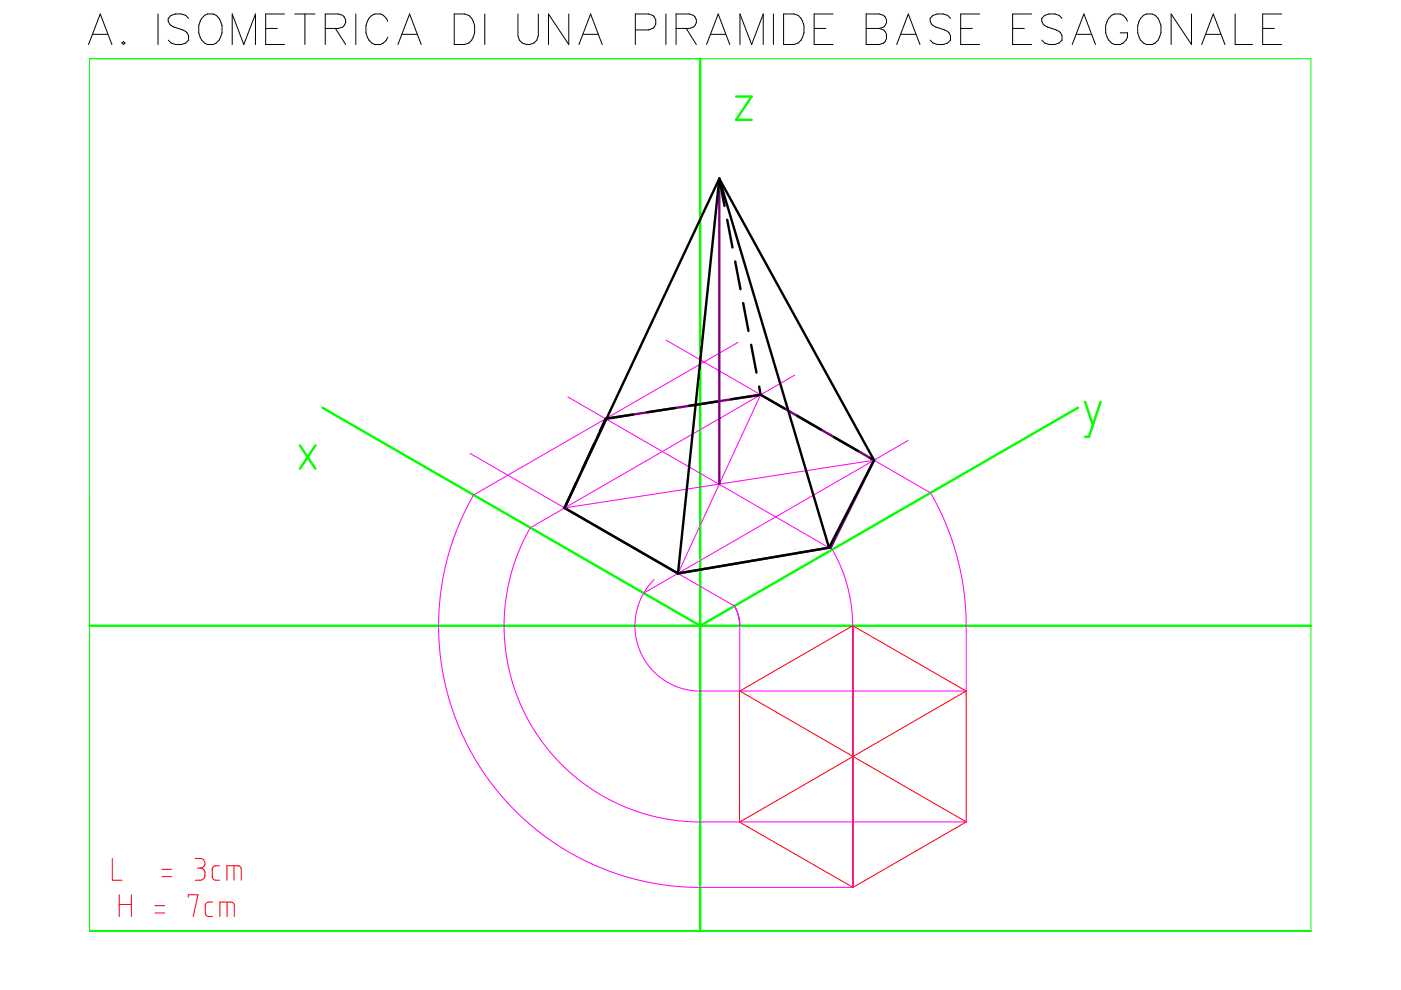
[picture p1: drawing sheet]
<svg xmlns="http://www.w3.org/2000/svg" width="297mm" height="210mm" viewBox="0 0 297 210" stroke-linecap="round" stroke-linejoin="round" font-family="sans-serif">
<path d="M19 12.4h258.9v185h-258.9z" fill="none" stroke="#0f0" stroke-width=".21"/>
<path d="M148.5 12.4v185M156.1 20.5h3.3l-3.3 4.9h3.3M63.6 94.4l3.3 5M66.9 94.4l-3.3 5M68.4 86.4l80.1 46.3 80.1-46.3M230.1 85.2l1.6 4.9M233.3 85.2l-2.4 7.4h-.8M19 132.7h258.9" fill="none" stroke="#0f0" stroke-width=".51"/>
<g fill="none" stroke="#f0f" stroke-width=".21">
<path d="M141.2 72.1l56.1 32.4 2.1 4 1.8 4.2 1.6 4.9 1.1 4.8 .6 3.7 .3 4.3 .1 16.1h-57.1l-2.2-.3-2-.6-3-1.5-1.3-1-1.3-1.4-1.8-2.6-.7-1.5-.5-1.8-.3-2-.1-1.5 .2-1.7 .4-1.9 1.3-3.1 .9-1.2 1.3-1.5M156.5 72.6l-56.1 32.3-3 6.1-2 5.5-1.5 6-.8 6.4-.1 6.1 .7 6.5 1.4 6.2 2.1 6.3 2.7 5.5 2.9 4.7 3.4 4.4 3.8 4.1 3.8 3.3 4.4 3.2 4.1 2.4 5.1 2.4 4.1 1.5 4 1.1 4.2 .9 4.2 .5 3.2 .2h33.7v-55.5M168.5 79.5l-56 32.4-2.2 4.1-1.5 4.2-1.1 4.2-.7 5-.1 4.7 .4 4.5 .9 4.4 1.3 4.3 2.1 4.6 2.4 4.1 2.6 3.4 3.5 3.7 3.7 3.1 4.4 2.8 4.2 2.1 4.6 1.6 5 1.1 5.4 .5h57.5M99.7 96.1l56 32.4M120.4 84.2l56 32.3M161.3 83.7l-17.6 37.9M185.3 97.6l-65.6 10.1M192.6 93.4l-56.1 32.4M176.2 116.1l2 3.9 1.4 4.1 .9 4.3 .3 4.3M148.5 132.7h.1M155.6 128.2l.9 2.1 .3 2.4M156 128.9l.7 2 .1 1.8"/>
<path d="M156.8 132.7v13.8M19 197.4h.1"/>
</g>
<g fill="none" stroke="#f00" stroke-width=".21">
<path d="M180.8 132.7v55.5M156.8 146.5l48.1 27.8M204.9 146.5v27.8M204.9 146.5l-24.1-13.8-24 13.9v27.7M204.9 146.5l-48.1 27.8M156.8 174.3l24 13.9M204.9 174.3l-24.1 13.9M23.8 182v4.6h2.1M25.3 189.7v4.6M25.3 191.8h2.6M27.9 189.7v4.6M32.9 193.6h2"/>
<path d="M32.9 192h2M34.3 185.9h2.1M34.3 184.3h2.1M39.9 190.2v-.5h2.1l-1 4.6M41.4 182h1.3l.6 .6 .2 .6-.2 .4-.4 .3-.5 .2M41.9 184.1h.5M42.4 184.1l.7 .2 .3 .4v1.3l-.6 .6h-1.4M45.1 191.3h-1.1l-.3 .3-.2 .3 .1 2.1 .4 .3h1.1M46.5 183.6h-1l-.4 .3-.1 .3v1.8l.1 .3 .5 .3h.9M46.6 194.3v-3h2.5l.3 .2 .3 .4v2.4M48.1 186.6v-3h2.4l.4 .1 .3 .5v2.4M48.2 191.3v3"/>
<path d="M49.6 183.6v3"/>
</g>
<path d="M152.5 37.9v64.7M128.4 88.8l32.9-5.1 24 13.9-9.1 18.5-32.5 5.5-24-13.9z" fill="none" stroke="#800080" stroke-width=".51"/>
<g fill="none" stroke="#000" stroke-width=".51">
<path d="M152.5 37.9l-32.8 69.8M152.5 37.9l-8.8 83.7M152.5 37.9l23.3 78.2M152.5 37.9l32.8 59.7M152.5 37.9l1.1 5.7M154.2 46.6l1.1 5.9M155.9 55.4l1.1 5.9M157.6 64.3l1.1 5.9M159.3 73.1l1.1 5.9M126 94.1l-2.6 5.5M134.2 87.9l-5.8 .9-1.2 2.6M143.1 86.5l-5.9 .9"/>
<path d="M152 85.1l-5.9 .9M160.9 83.8l-5.9 .9M161 82l.3 1.7 5.1 2.9M169 88.1l5.2 3M176.8 92.6l5.1 3M184.6 97.1l.7 .5M185.3 97.6l-9.5 18.5M119.7 107.7l24 13.9M122.2 102.3l-2.5 5.4M175.8 116.1l-32.1 5.5"/>
</g>
<g fill="none" stroke="#000" stroke-width=".21">
<path d="M18.8 9.4l2.5-6.4 2.4 6.4M19.7 7.3h3.1M25.9 9.1l.3-.3 .3 .3-.3 .3zM33.5 3v6.4M40 3.9a2.83 2.83 0 0 0-4.3 0 1.62 1.62 0 0 0 1.2 1.8l1.9 .6a1.78 1.78 0 0 1 1.2 2.2 2.83 2.83 0 0 1-4.3 0M43.4 3.3a2.23 2.23 0 0 1 3.4 1.2 3.7 3.7 0 0 1-1.6 4.9 2.55 2.55 0 0 1-3.1-2.4 3.9 3.9 0 0 1 1.3-3.7zM49.2 9.4v-6.4l2.5 6.4 2.5-6.4v6.4M56.3 6h2.5M60.3 3h-4v6.4h4M62.5 3h4.3M64.6 3v6.4M69 6h2.7l1-.3a1.51 1.51 0 0 0 0-2.4l-1-.3h-2.7v6.4"/>
<path d="M71.1 6l2.2 3.4M75.4 3v6.4M82.2 4.5a2.24 2.24 0 0 0-2.1-1.6 2.24 2.24 0 0 0-2.2 1.6 3.7 3.7 0 0 0 1.5 4.9 2.33 2.33 0 0 0 2.8-1.5M84.4 9.4l2.4-6.4 2.5 6.4M85.3 7.3h3.1M96.3 3h2.2a2.72 2.72 0 0 1 2.1 2.4 3.9 3.9 0 0 1-1.2 3.7l-.9 .3h-2.2zM102.8 3v6.4M109.8 3v4.6a2.18 2.18 0 0 0 2.2 1.9 2.18 2.18 0 0 0 2.1-1.9v-4.6M120.6 3v6.4l-4.3-6.4v6.4M122.7 9.4l2.5-6.4 2.5 6.4M123.7 7.3h3.1M134.7 6.3h2.8a1.7 1.7 0 0 0 1.6-1.6 1.7 1.7 0 0 0-1.6-1.7h-2.8v6.4"/>
<path d="M141.2 3v6.4M143.3 6h2.8l.9-.3a1.51 1.51 0 0 0 0-2.4l-.9-.3h-2.8v6.4M145.5 6l2.1 3.4M149.8 9.4l2.5-6.4 2.4 6.4M150.7 7.3h3.1M156.9 9.4v-6.4l2.5 6.4 2.4-6.4v6.4M164 3v6.4M166.1 3h2.2a2.72 2.72 0 0 1 2.2 2.4 3.9 3.9 0 0 1-1.3 3.7l-.9 .3h-2.2zM172.6 6h2.5M176.6 3h-4v6.4h4M183.6 3h2.8l.9 .3a1.51 1.51 0 0 1 0 2.4l-.9 .3a1.71 1.71 0 0 1 1.6 1.7 1.71 1.71 0 0 1-1.6 1.7h-2.8zM183.6 6h2.8"/>
<path d="M190.1 9.4l2.5-6.4 2.5 6.4M191 7.3h3.1M201.5 3.9a2.83 2.83 0 0 0-4.3 0 1.62 1.62 0 0 0 1.2 1.8l1.9 .6a1.76 1.76 0 0 1 1.2 2.2 2.83 2.83 0 0 1-4.3 0M203.7 6h2.4M207.7 3h-4v6.4h4M214.7 6h2.5M218.7 3h-4v6.4h4M225.2 3.9a2.8 2.8 0 0 0-4.3 0 1.62 1.62 0 0 0 1.2 1.8l1.8 .6a1.73 1.73 0 0 1 1.3 2.2 2.8 2.8 0 0 1-4.3 0M227.3 9.4l2.5-6.4 2.5 6.4M228.3 7.3h3.1M239.1 4.5a2.24 2.24 0 0 0-2.2-1.6 2.24 2.24 0 0 0-2.2 1.6 3.7 3.7 0 0 0 1.6 4.9 2.22 2.22 0 0 0 2.8-2.4h-1.6M242.4 3.3a2.23 2.23 0 0 1 3.4 1.2 3.7 3.7 0 0 1-1.5 4.9 2.55 2.55 0 0 1-3.1-2.4 3.9 3.9 0 0 1 1.2-3.7z"/>
<path d="M252.6 3v6.4l-4.3-6.4v6.4M254.8 9.4l2.4-6.4 2.5 6.4M255.7 7.3h3.1M261.9 3v6.4h3.7M267.7 6h2.5M271.7 3h-4v6.4h4"/>
</g>
</svg>
